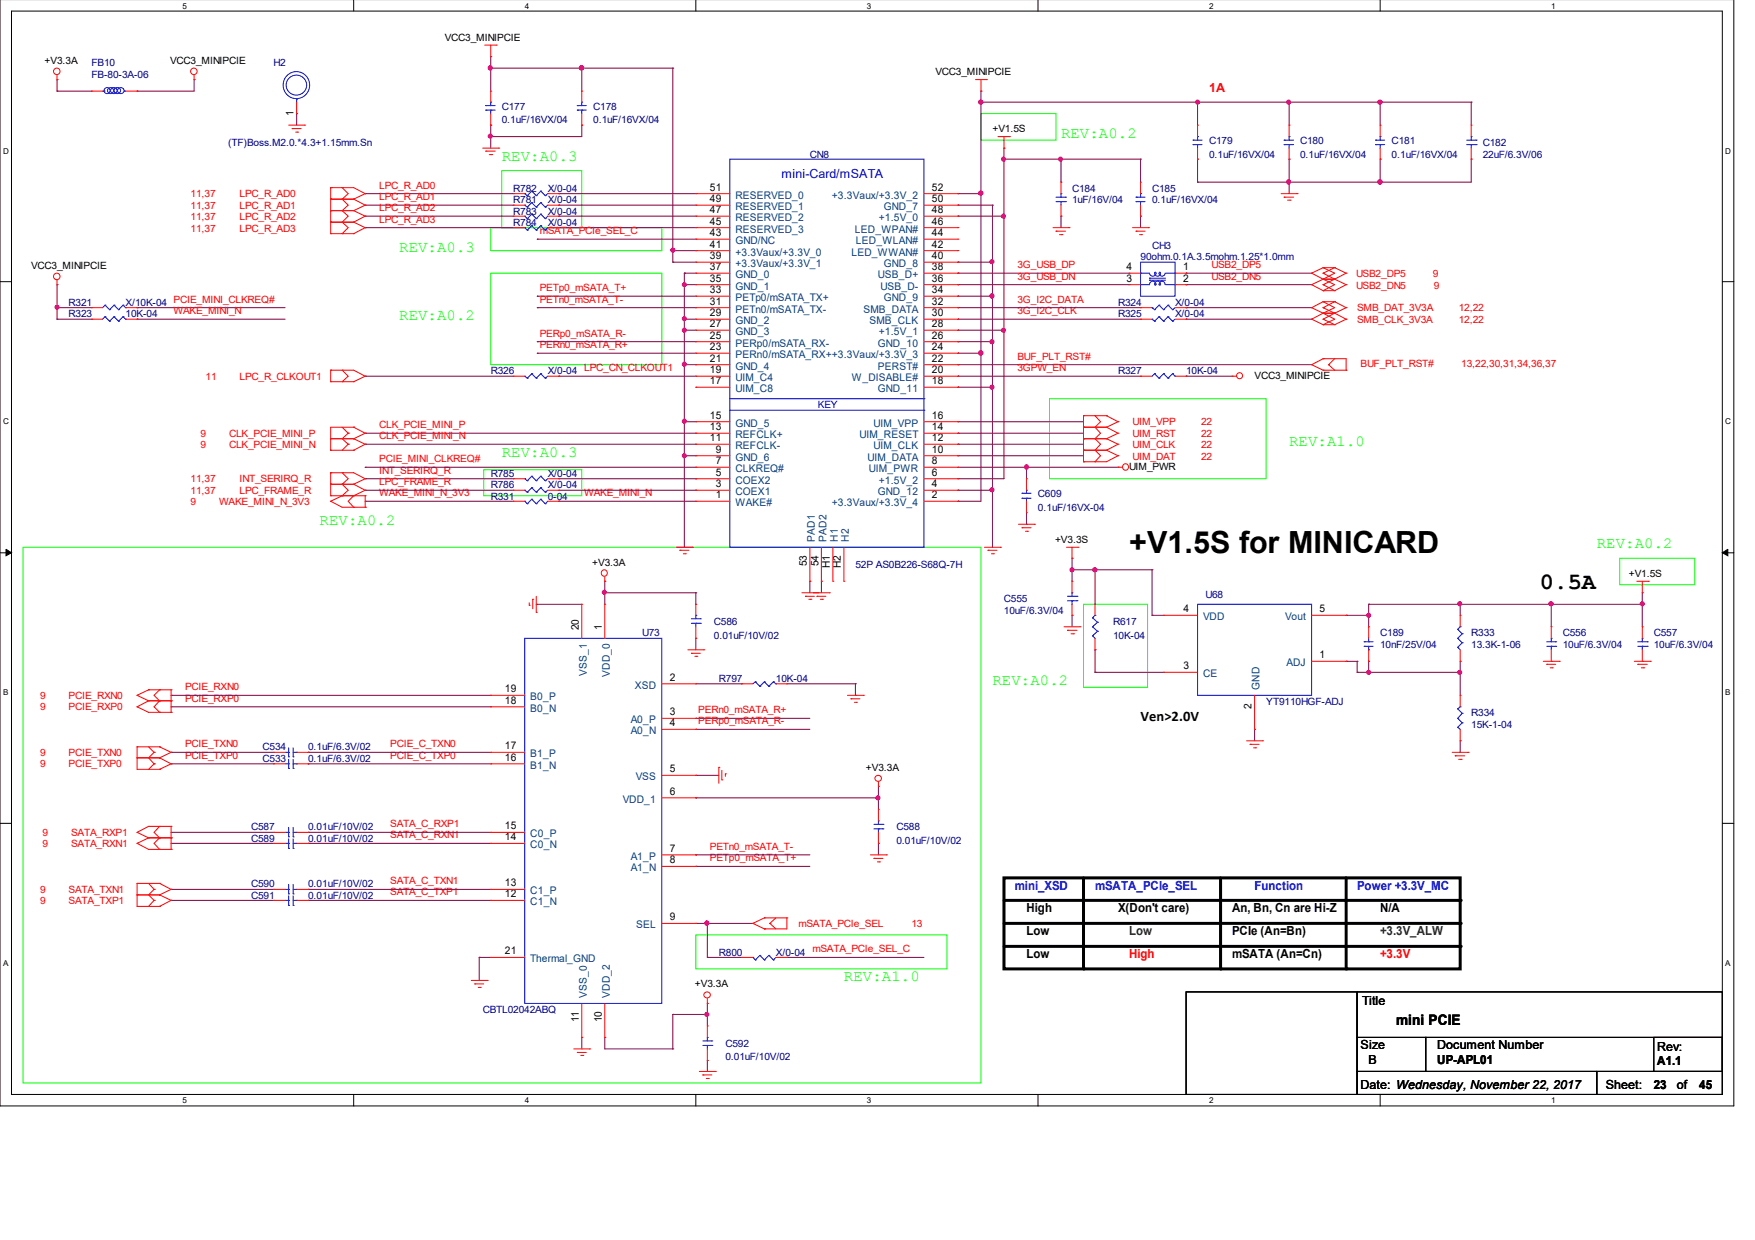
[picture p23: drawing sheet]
<svg xmlns="http://www.w3.org/2000/svg" width="297mm" height="210mm" viewBox="0 0 297 210" stroke-linecap="round" stroke-linejoin="round" font-family="sans-serif">
<defs><g id="words">
<text font-size="5.2" x="191.1" y="93.6">+V1.5S for MINICARD</text>
<text font-size="4" x="260.6" y="99.8">0.5A</text>
<g font-size="2.6" fill="#0f0">
<text x="179.6" y="23.3">REV:A0.2</text>
<text x="84.9" y="27.2">REV:A0.3</text>
<text x="67.6" y="42.6">REV:A0.3</text>
<text x="67.6" y="54.2">REV:A0.2</text>
<text x="84.9" y="77.3">REV:A0.3</text>
<text x="218.2" y="75.5">REV:A1.0</text>
<text x="54.1" y="88.9">REV:A0.2</text>
<text x="270.3" y="92.8">REV:A0.2</text>
<text x="168" y="115.9">REV:A0.2</text>
<text x="142.8" y="166.1">REV:A1.0</text>
</g>
<g font-size="2.5">
<text x="193" y="122">Ven&gt;2.0V</text>
<text x="236.3" y="173.5">mini PCIE</text>
</g>
<g font-size="2.1" fill="#f00">
<text x="204.6" y="15.5">1A</text>
<text x="191.1" y="162.2">High</text>
<text x="233.6" y="162.2">+3.3V</text>
</g>
<g font-size="2.1" fill="#00f">
<text x="132.2" y="30.1">mini-Card/mSATA</text>
<text x="171.8" y="150.6">mini_XSD</text>
<text x="185.3" y="150.6">mSATA_PCIe_SEL</text>
<text x="212.3" y="150.6">Function</text>
<text x="229.7" y="150.6">Power +3.3V_MC</text>
</g>
<g font-size="2.1">
<text x="173.7" y="154.4">High</text>
<text x="189.2" y="154.4">X(Don't care)</text>
<text x="208.5" y="154.4">An, Bn, Cn are Hi-Z</text>
<text x="233.6" y="154.4">N/A</text>
<text x="173.7" y="158.3">Low</text>
<text x="208.5" y="158.3">PCIe (An=Bn)</text>
<text x="173.7" y="162.2">Low</text>
<text x="208.5" y="162.2">mSATA (An=Cn)</text>
<text x="230.5" y="170.2">Title</text>
<text x="230.3" y="177.6">Size</text>
<text x="243.2" y="177.6">Document Number</text>
<text x="280.5" y="178">Rev:</text>
<text x="230.3" y="184.3">Date: Wednesday, November 22, 2017</text>
<text x="231.6" y="180.1">B</text>
<text x="243.2" y="180.2">UP-APL01</text>
<text x="271.8" y="184.3">Sheet:</text>
<text x="279.9" y="184.4">23</text>
<text x="280.5" y="180.4">A1.1</text>
<text x="283.8" y="184.3">of</text>
<text x="287.6" y="184.4">45</text>
</g>
<g font-size="2.1" fill="#008000">
<text x="191.1" y="158.3">Low</text>
<text x="233.6" y="158.3">+3.3V_ALW</text>
</g>
<g font-size="1.8">
<text x="49.7" y="19.6" transform="rotate(-90 49.7 19.6)">1</text>
<text x="120.1" y="34.2">49</text>
<text x="120.1" y="32.3">51</text>
<text x="157.7" y="34.2">50</text>
<text x="157.7" y="32.3">52</text>
<text x="120.1" y="41.9">41</text>
<text x="120.1" y="40">43</text>
<text x="120.1" y="38">45</text>
<text x="120.1" y="36.1">47</text>
<text x="157.7" y="41.9">42</text>
<text x="157.7" y="40">44</text>
<text x="157.7" y="38">46</text>
<text x="157.7" y="36.1">48</text>
<text x="120.1" y="47.7">35</text>
<text x="120.1" y="45.7">37</text>
<text x="120.1" y="43.9">39</text>
<text x="157.7" y="47.7">36</text>
<text x="157.7" y="45.7">38</text>
<text x="157.7" y="43.9">40</text>
<text x="190.7" y="45.7">4</text>
<text x="190.7" y="47.7">3</text>
<text x="200.2" y="47.7">2</text>
<text x="200.2" y="45.7">1</text>
<text x="120.1" y="53.5">29</text>
<text x="120.1" y="51.6">31</text>
<text x="120.1" y="49.6">33</text>
<text x="157.7" y="53.5">30</text>
<text x="157.7" y="51.6">32</text>
<text x="157.7" y="49.6">34</text>
<text x="120.1" y="59.3">23</text>
<text x="120.1" y="57.3">25</text>
<text x="120.1" y="55.4">27</text>
<text x="157.7" y="59.3">24</text>
<text x="157.7" y="57.3">26</text>
<text x="157.7" y="55.4">28</text>
<text x="120.1" y="65">17</text>
<text x="120.1" y="63.2">19</text>
<text x="120.1" y="61.2">21</text>
<text x="157.7" y="65">18</text>
<text x="157.7" y="63.2">20</text>
<text x="157.7" y="61.2">22</text>
<text x="120.1" y="70.9">15</text>
<text x="157.7" y="70.9">16</text>
<text x="120.1" y="74.7">11</text>
<text x="120.1" y="72.8">13</text>
<text x="121.2" y="76.6">9</text>
<text x="157.7" y="76.6">10</text>
<text x="157.7" y="74.7">12</text>
<text x="157.7" y="72.8">14</text>
<text x="121.2" y="82.5">3</text>
<text x="121.2" y="80.5">5</text>
<text x="121.2" y="78.6">7</text>
<text x="157.7" y="82.5">4</text>
<text x="157.7" y="80.5">6</text>
<text x="157.7" y="78.6">8</text>
<text x="121.2" y="84.3">1</text>
<text x="157.7" y="84.3">2</text>
<text x="136.6" y="95.9" transform="rotate(-90 136.6 95.9)">53</text>
<text x="138.5" y="95.9" transform="rotate(-90 138.5 95.9)">54</text>
<text x="140.5" y="96.2" transform="rotate(-90 140.5 96.2)">H1</text>
<text x="142.3" y="96.2" transform="rotate(-90 142.3 96.2)">H2</text>
<text x="98" y="106.7" transform="rotate(-90 98 106.7)">20</text>
<text x="101.9" y="106.7" transform="rotate(-90 101.9 106.7)">1</text>
<text x="200.3" y="103.6">4</text>
<text x="223.4" y="103.6">5</text>
<text x="200.3" y="113.3">3</text>
<text x="223.4" y="111.4">1</text>
<text x="85.4" y="117.2">19</text>
<text x="85.4" y="119.1">18</text>
<text x="113.4" y="115.2">2</text>
<text x="211.8" y="120" transform="rotate(-90 211.8 120)">2</text>
<text x="113.4" y="121.1">3</text>
<text x="113.4" y="123">4</text>
<text x="85.4" y="128.8">16</text>
<text x="85.4" y="126.8">17</text>
<text x="113.4" y="130.7">5</text>
<text x="113.4" y="134.5">6</text>
<text x="85.4" y="142.3">14</text>
<text x="85.4" y="140.4">15</text>
<text x="113.4" y="144.2">7</text>
<text x="113.4" y="146.1">8</text>
<text x="85.4" y="151.9">12</text>
<text x="85.4" y="150">13</text>
<text x="113.4" y="155.8">9</text>
<text x="85.4" y="161.6">21</text>
<text x="98" y="173.1" transform="rotate(-90 98 173.1)">11</text>
<text x="101.9" y="173.1" transform="rotate(-90 101.9 173.1)">10</text>
</g>
<g font-size="1.8" fill="#004080">
<text x="124.5" y="35.6">RESERVED_1</text>
<text x="124.5" y="33.6">RESERVED_0</text>
<text x="140.8" y="33.6">+3.3Vaux/+3.3V_2</text>
<text x="149.6" y="35.6">GND_7</text>
<text x="124.5" y="41.3">GND/NC</text>
<text x="124.5" y="39.4">RESERVED_3</text>
<text x="124.5" y="37.4">RESERVED_2</text>
<text x="144.7" y="39.4">LED_WPAN#</text>
<text x="144.9" y="41.3">LED_WLAN#</text>
<text x="148.8" y="37.4">+1.5V_0</text>
<text x="124.5" y="47.1">GND_0</text>
<text x="124.5" y="45.2">+3.3Vaux/+3.3V_1</text>
<text x="124.5" y="43.3">+3.3Vaux/+3.3V_0</text>
<text x="144.1" y="43.3">LED_WWAN#</text>
<text x="148.6" y="47.1">USB_D+</text>
<text x="149.6" y="45.2">GND_8</text>
<text x="124.5" y="52.9">PETn0/mSATA_TX-</text>
<text x="124.5" y="51">PETp0/mSATA_TX+</text>
<text x="124.5" y="49">GND_1</text>
<text x="146.1" y="52.9">SMB_DATA</text>
<text x="149" y="49">USB_D-</text>
<text x="149.6" y="51">GND_9</text>
<text x="124.5" y="58.7">PERp0/mSATA_RX-</text>
<text x="124.5" y="56.7">GND_3</text>
<text x="124.5" y="54.9">GND_2</text>
<text x="147.2" y="54.9">SMB_CLK</text>
<text x="148.6" y="58.7">GND_10</text>
<text x="148.8" y="56.7">+1.5V_1</text>
<text x="124.5" y="64.5">UIM_C4</text>
<text x="124.5" y="62.6">GND_4</text>
<text x="124.5" y="60.6">PERn0/mSATA_RX++3.3Vaux/+3.3V_3</text>
<text x="144.2" y="64.5">W_DISABLE#</text>
<text x="148.6" y="62.6">PERST#</text>
<text x="124.5" y="66.4">UIM_C8</text>
<text x="148.6" y="66.4">GND_11</text>
<text x="124.5" y="78">GND_6</text>
<text x="124.5" y="76">REFCLK-</text>
<text x="124.5" y="74.2">REFCLK+</text>
<text x="124.5" y="72.2">GND_5</text>
<text x="145.5" y="74.2">UIM_RESET</text>
<text x="146.8" y="78">UIM_DATA</text>
<text x="147.8" y="76">UIM_CLK</text>
<text x="147.8" y="72.2">UIM_VPP</text>
<text x="124.5" y="83.8">COEX1</text>
<text x="124.5" y="81.9">COEX2</text>
<text x="124.5" y="79.9">CLKREQ#</text>
<text x="147.1" y="79.9">UIM_PWR</text>
<text x="148.6" y="83.8">GND_12</text>
<text x="148.8" y="81.9">+1.5V_2</text>
<text x="124.5" y="85.7">WAKE#</text>
<text x="140.8" y="85.7">+3.3Vaux/+3.3V_4</text>
<text x="137.9" y="91.7" transform="rotate(-90 137.9 91.7)">PAD1</text>
<text x="139.9" y="91.7" transform="rotate(-90 139.9 91.7)">PAD2</text>
<text x="141.8" y="91.7" transform="rotate(-90 141.8 91.7)">H1</text>
<text x="143.7" y="91.7" transform="rotate(-90 143.7 91.7)">H2</text>
<text x="203.6" y="105">VDD</text>
<text x="217.5" y="105">Vout</text>
<text x="217.8" y="112.8">ADJ</text>
<text x="89.7" y="118.5">B0_P</text>
<text x="99.3" y="114.4" transform="rotate(-90 99.3 114.4)">VSS_1</text>
<text x="103.2" y="114.6" transform="rotate(-90 103.2 114.6)">VDD_0</text>
<text x="107.4" y="116.6">XSD</text>
<text x="203.6" y="114.7">CE</text>
<text x="213.2" y="116.8" transform="rotate(-90 213.2 116.8)">GND</text>
<text x="89.7" y="120.5">B0_N</text>
<text x="106.8" y="122.4">A0_P</text>
<text x="106.8" y="124.3">A0_N</text>
<text x="89.7" y="130.1">B1_N</text>
<text x="89.7" y="128.2">B1_P</text>
<text x="105.4" y="135.9">VDD_1</text>
<text x="107.6" y="132.1">VSS</text>
<text x="89.7" y="143.6">C0_N</text>
<text x="89.7" y="141.7">C0_P</text>
<text x="106.8" y="145.6">A1_P</text>
<text x="106.8" y="147.5">A1_N</text>
<text x="89.7" y="153.3">C1_N</text>
<text x="89.7" y="151.4">C1_P</text>
<text x="107.7" y="157.2">SEL</text>
<text x="89.7" y="162.9">Thermal_GND</text>
<text x="99.3" y="168.9" transform="rotate(-90 99.3 168.9)">VSS_0</text>
<text x="103.2" y="168.9" transform="rotate(-90 103.2 168.9)">VDD_2</text>
</g>
<g font-size="1.7">
<text x="7.5" y="10.9">+V3.3A</text>
<text x="28.8" y="10.9">VCC3_MINIPCIE</text>
<text x="75.3" y="7">VCC3_MINIPCIE</text>
<text x="158.3" y="12.7">VCC3_MINIPCIE</text>
<text x="168" y="22.4">+V1.5S</text>
<text x="5.2" y="45.6">VCC3_MINIPCIE</text>
<text x="212.3" y="64.1">VCC3_MINIPCIE</text>
<text x="191.1" y="79.5">UIM_PWR</text>
<text x="100.2" y="95.8">+V3.3A</text>
<text x="178.6" y="91.9">+V3.3S</text>
<text x="275.7" y="97.7">+V1.5S</text>
<text x="146.6" y="130.5">+V3.3A</text>
<text x="117.6" y="167.1">+V3.3A</text>
</g>
<g font-size="1.7" fill="#000080">
<text x="15.5" y="11.2">FB10</text>
<text x="46.3" y="11.2">H2</text>
<text x="15.5" y="13.1">FB-80-3A-06</text>
<text x="84.9" y="18.6">C177</text>
<text x="84.9" y="20.8">0.1uF/16VX/04</text>
<text x="100.4" y="18.6">C178</text>
<text x="100.4" y="20.8">0.1uF/16VX/04</text>
<text x="38.6" y="24.7">(TF)Boss.M2.0.*4.3+1.15mm.Sn</text>
<text x="137.1" y="26.7">CN8</text>
<text x="204.6" y="24.3">C179</text>
<text x="204.6" y="26.7">0.1uF/16VX/04</text>
<text x="220" y="24.3">C180</text>
<text x="220" y="26.7">0.1uF/16VX/04</text>
<text x="235.5" y="24.3">C181</text>
<text x="235.5" y="26.7">0.1uF/16VX/04</text>
<text x="251" y="24.7">C182</text>
<text x="251" y="26.7">22uF/6.3V/06</text>
<text x="86.9" y="32.4">R782</text>
<text x="86.9" y="34.4">R781</text>
<text x="92.7" y="32.4">X/0-04</text>
<text x="92.7" y="34.4">X/0-04</text>
<text x="181.4" y="32.4">C184</text>
<text x="181.4" y="34.4">1uF/16V/04</text>
<text x="195" y="32.4">C185</text>
<text x="195" y="34.4">0.1uF/16VX/04</text>
<text x="86.9" y="38.2">R784</text>
<text x="86.9" y="36.3">R783</text>
<text x="92.7" y="38.2">X/0-04</text>
<text x="92.7" y="36.3">X/0-04</text>
<text x="193" y="44">90ohm.0.1A.3.5mohm.1.25*1.0mm</text>
<text x="195" y="42.1">CH3</text>
<text x="11.6" y="53.7">R323</text>
<text x="11.6" y="51.7">R321</text>
<text x="21.3" y="53.7">10K-04</text>
<text x="21.3" y="51.7">X/10K-04</text>
<text x="189.2" y="53.7">R325</text>
<text x="189.2" y="51.7">R324</text>
<text x="198.9" y="53.7">X/0-04</text>
<text x="198.9" y="51.7">X/0-04</text>
<text x="83.1" y="63.3">R326</text>
<text x="92.7" y="63.3">X/0-04</text>
<text x="189.2" y="63.3">R327</text>
<text x="200.7" y="63.3">10K-04</text>
<text x="83.1" y="80.7">R785</text>
<text x="83.1" y="82.6">R786</text>
<text x="92.7" y="80.7">X/0-04</text>
<text x="92.7" y="82.6">X/0-04</text>
<text x="83.1" y="84.6">R331</text>
<text x="92.7" y="84.6">0-04</text>
<text x="175.7" y="84.2">C609</text>
<text x="175.7" y="86.5">0.1uF/16VX-04</text>
<text x="144.8" y="96.1">52P AS0B226-S68Q-7H</text>
<text x="169.9" y="102">C555</text>
<text x="204" y="101.2">U68</text>
<text x="108.7" y="107.7">U73</text>
<text x="120.8" y="105.8">C586</text>
<text x="169.9" y="103.9">10uF/6.3V/04</text>
<text x="188.4" y="105.8">R617</text>
<text x="233.6" y="107.7">C189</text>
<text x="249" y="107.7">R333</text>
<text x="264.5" y="107.7">C556</text>
<text x="279.9" y="107.7">C557</text>
<text x="120.8" y="108.1">0.01uF/10V/02</text>
<text x="188.4" y="108.1">10K-04</text>
<text x="233.6" y="109.7">10nF/25V/04</text>
<text x="249" y="109.7">13.3K-1-06</text>
<text x="264.5" y="109.7">10uF/6.3V/04</text>
<text x="279.9" y="109.7">10uF/6.3V/04</text>
<text x="121.7" y="115.4">R797</text>
<text x="131.3" y="115.4">10K-04</text>
<text x="214.3" y="119.3">YT9110HGF-ADJ</text>
<text x="249" y="121.3">R334</text>
<text x="249" y="123.2">15K-1-04</text>
<text x="44.4" y="127">C534</text>
<text x="44.4" y="129">C533</text>
<text x="52.2" y="127">0.1uF/6.3V/02</text>
<text x="52.2" y="129">0.1uF/6.3V/02</text>
<text x="42.5" y="142.5">C589</text>
<text x="42.5" y="140.6">C587</text>
<text x="52.2" y="142.5">0.01uF/10V/02</text>
<text x="52.2" y="140.6">0.01uF/10V/02</text>
<text x="151.7" y="140.6">C588</text>
<text x="151.7" y="142.8">0.01uF/10V/02</text>
<text x="42.5" y="152.2">C591</text>
<text x="42.5" y="150.2">C590</text>
<text x="52.2" y="152.2">0.01uF/10V/02</text>
<text x="52.2" y="150.2">0.01uF/10V/02</text>
<text x="121.7" y="161.8">R800</text>
<text x="131.3" y="161.8">X/0-04</text>
<text x="81.7" y="171.5">CBTL02042ABQ</text>
<text x="122.8" y="177.2">C592</text>
<text x="122.8" y="179.5">0.01uF/10V/02</text>
</g>
<g font-size="1.7" fill="#f00">
<text x="32.3" y="35.3">11,37</text>
<text x="32.3" y="33.4">11,37</text>
<text x="40.6" y="35.3">LPC_R_AD1</text>
<text x="40.6" y="33.4">LPC_R_AD0</text>
<text x="64.2" y="31.9">LPC_R_AD0</text>
<text x="64.2" y="33.9">LPC_R_AD1</text>
<text x="64.2" y="35.7">LPC_R_AD2</text>
<text x="32.3" y="37.3">11,37</text>
<text x="32.3" y="39.2">11,37</text>
<text x="40.6" y="37.3">LPC_R_AD2</text>
<text x="40.6" y="39.2">LPC_R_AD3</text>
<text x="64.2" y="37.7">LPC_R_AD3</text>
<text x="91.4" y="39.6">mSATA_PCIe_SEL_C</text>
<text x="172.2" y="45.4">3G_USB_DP</text>
<text x="172.2" y="47.3">3G_USB_DN</text>
<text x="205.1" y="47.3">USB2_DN5</text>
<text x="205.1" y="45.4">USB2_DP5</text>
<text x="229.5" y="46.9">USB2_DP5</text>
<text x="242.5" y="46.9">9</text>
<text x="29.4" y="51.2">PCIE_MINI_CLKREQ#</text>
<text x="29.4" y="53.2">WAKE_MINI_N</text>
<text x="91.4" y="49.3">PETp0_mSATA_T+</text>
<text x="91.4" y="51.2">PETn0_mSATA_T-</text>
<text x="172.2" y="53.2">3G_I2C_CLK</text>
<text x="172.2" y="51.2">3G_I2C_DATA</text>
<text x="229.5" y="48.9">USB2_DN5</text>
<text x="229.7" y="52.7">SMB_DAT_3V3A</text>
<text x="242.7" y="48.9">9</text>
<text x="246.9" y="52.7">12,22</text>
<text x="91.4" y="58.9">PERn0_mSATA_R+</text>
<text x="91.4" y="57">PERp0_mSATA_R-</text>
<text x="229.7" y="54.6">SMB_CLK_3V3A</text>
<text x="246.9" y="54.6">12,22</text>
<text x="34.8" y="64.3">11</text>
<text x="40.6" y="64.3">LPC_R_CLKOUT1</text>
<text x="98.9" y="62.8">LPC_CN_CLKOUT1</text>
<text x="172.2" y="60.9">BUF_PLT_RST#</text>
<text x="172.2" y="62.8">3GPW_EN</text>
<text x="230.3" y="62.2">BUF_PLT_RST#</text>
<text x="247.3" y="62.2">13,22,30,31,34,36,37</text>
<text x="191.7" y="72">UIM_VPP</text>
<text x="203.3" y="72">22</text>
<text x="34" y="75.9">9</text>
<text x="34" y="73.9">9</text>
<text x="38.8" y="75.9">CLK_PCIE_MINI_N</text>
<text x="38.8" y="73.9">CLK_PCIE_MINI_P</text>
<text x="64.2" y="72.5">CLK_PCIE_MINI_P</text>
<text x="64.2" y="74.4">CLK_PCIE_MINI_N</text>
<text x="191.7" y="73.9">UIM_RST</text>
<text x="191.7" y="75.9">UIM_CLK</text>
<text x="191.7" y="77.8">UIM_DAT</text>
<text x="203.3" y="73.9">22</text>
<text x="203.3" y="75.9">22</text>
<text x="203.3" y="77.8">22</text>
<text x="32.3" y="81.6">11,37</text>
<text x="32.3" y="83.6">11,37</text>
<text x="40.6" y="81.6">INT_SERIRQ_R</text>
<text x="40.6" y="83.6">LPC_FRAME_R</text>
<text x="64.2" y="80.2">INT_SERIRQ_R</text>
<text x="64.2" y="82.1">LPC_FRAME_R</text>
<text x="64.2" y="78.2">PCIE_MINI_CLKREQ#</text>
<text x="32.3" y="85.5">9</text>
<text x="37.1" y="85.5">WAKE_MINI_N_3V3</text>
<text x="64.2" y="84">WAKE_MINI_N_3V3</text>
<text x="98.9" y="84">WAKE_MINI_N</text>
<text x="6.8" y="118.4">9</text>
<text x="11.6" y="118.4">PCIE_RXN0</text>
<text x="31.3" y="118.8">PCIE_RXP0</text>
<text x="31.3" y="116.9">PCIE_RXN0</text>
<text x="6.8" y="120.2">9</text>
<text x="11.6" y="120.2">PCIE_RXP0</text>
<text x="118.2" y="120.7">PERn0_mSATA_R+</text>
<text x="118.2" y="122.6">PERp0_mSATA_R-</text>
<text x="6.8" y="129.9">9</text>
<text x="6.8" y="128">9</text>
<text x="11.6" y="129.9">PCIE_TXP0</text>
<text x="11.6" y="128">PCIE_TXN0</text>
<text x="31.3" y="128.5">PCIE_TXP0</text>
<text x="31.3" y="126.5">PCIE_TXN0</text>
<text x="66" y="128.5">PCIE_C_TXP0</text>
<text x="66" y="126.5">PCIE_C_TXN0</text>
<text x="7.2" y="141.5">9</text>
<text x="7.2" y="143.4">9</text>
<text x="12" y="141.5">SATA_RXP1</text>
<text x="12" y="143.4">SATA_RXN1</text>
<text x="66" y="141.9">SATA_C_RXN1</text>
<text x="66" y="140.1">SATA_C_RXP1</text>
<text x="120.1" y="143.9">PETn0_mSATA_T-</text>
<text x="66" y="149.7">SATA_C_TXN1</text>
<text x="120.1" y="145.8">PETp0_mSATA_T+</text>
<text x="6.8" y="153.1">9</text>
<text x="6.8" y="151.1">9</text>
<text x="11.6" y="153.1">SATA_TXP1</text>
<text x="11.6" y="151.1">SATA_TXN1</text>
<text x="66" y="151.6">SATA_C_TXP1</text>
<text x="135.1" y="157">mSATA_PCIe_SEL</text>
<text x="137.5" y="161.2">mSATA_PCIe_SEL_C</text>
<text x="154.3" y="157">13</text>
</g>
<text font-size="1.7" fill="#00f" x="138.4" y="69.1">KEY</text>
<g font-size="1.4">
<text x="30.9" y="1.5">5</text>
<text x="88.8" y="1.5">4</text>
<text x="146.7" y="1.5">3</text>
<text x="204.6" y="1.5">2</text>
<text x="262.6" y="1.5">1</text>
<text x=".5" y="26">D</text>
<text x="292" y="26">D</text>
<text x=".5" y="71.8">C</text>
<text x="292" y="71.8">C</text>
<text x=".5" y="117.7">B</text>
<text x="292" y="117.7">B</text>
<text x=".5" y="163.5">A</text>
<text x="292" y="163.5">A</text>
<text x="30.9" y="186.8">5</text>
<text x="88.8" y="186.8">4</text>
<text x="146.7" y="186.8">3</text>
<text x="204.6" y="186.8">2</text>
<text x="262.6" y="186.8">1</text>
</g>
</g></defs>
<path d="M0 -.1v187.3h293.5v-187.3M1.9 1.9h289.6v183.4h-289.6z" fill="none" stroke="#000" stroke-width=".17"/>
<g fill="#fff">
<path d="M30.9 .2h.7v1.4h-.7z"/>
<path d="M30.9 185.5h.7v1.5h-.7z"/>
</g>
<path d="M59.9 -.1v2M59.9 185.3v1.9" fill="none" stroke="#000" stroke-width=".17"/>
<g fill="#fff">
<path d="M88.8 .2h.7v1.4h-.7z"/>
<path d="M88.8 185.5h.7v1.5h-.7z"/>
</g>
<path d="M117.8 -.1v2M117.8 185.3v1.9" fill="none" stroke="#000" stroke-width=".17"/>
<g fill="#fff">
<path d="M146.7 .2h.7v1.4h-.7z"/>
<path d="M146.7 185.5h.7v1.5h-.7z"/>
</g>
<path d="M175.7 -.1v2M175.7 185.3v1.9" fill="none" stroke="#000" stroke-width=".17"/>
<g fill="#fff">
<path d="M204.6 .2h.7v1.4h-.7z"/>
<path d="M204.6 185.5h.7v1.5h-.7z"/>
</g>
<path d="M233.6 -.1v2M233.6 185.3v1.9" fill="none" stroke="#000" stroke-width=".17"/>
<g fill="#fff">
<path d="M262.6 .2h.6v1.4h-.6z"/>
<path d="M262.6 185.5h.6v1.5h-.6z"/>
<path d="M.5 24.7h.9v1.5h-.9z"/>
<path d="M292 24.7h.9v1.5h-.9z"/>
<path d="M.5 70.5h.9v1.5h-.9z"/>
<path d="M292 70.5h.9v1.5h-.9z"/>
</g>
<path d="M0 47.7h1.9M291.5 47.7h2" fill="none" stroke="#000" stroke-width=".17"/>
<g fill="#fff">
<path d="M.5 116.4h.9v1.5h-.9z"/>
<path d="M292 116.4h.9v1.5h-.9z"/>
</g>
<path d="M0 93.6h1.9M291.5 93.6h2" fill="none" stroke="#000" stroke-width=".17"/>
<path d="M1 93l.9 .6-.9 .5zM291.5 93.6l.9-.6v1.1z" fill="#000" stroke="#000" stroke-width=".17"/>
<g fill="#fff">
<path d="M.5 162.2h.9v1.5h-.9z"/>
<path d="M292 162.2h.9v1.5h-.9z"/>
</g>
<path d="M0 139.4h1.9M291.5 139.4h2M200.7 167.9h29v17.4h-29zM229.7 175.6h11.6v5.8h-11.6zM229.7 167.9h61.8v7.7h-61.8zM241.3 175.6h50.2v5.8h-50.2zM279.9 175.6h11.6v5.8h-11.6zM229.7 181.4h40.6v3.9h-40.6zM270.3 181.4h21.2v3.9h-21.2z" fill="none" stroke="#000" stroke-width=".17"/>
<path d="M166 19.2h12.7v4.5h-12.7zM83.1 38.5h28.9v3.9h-28.9zM84.9 28.9h13.6v9.6h-13.6zM83.1 46.2h28.9v15.5h-28.9zM81.9 79.5h16.6v4.4h-16.6zM177.6 67.5h36.7v13.5h-36.7zM3.9 92.6h162.1v90.7h-162.1zM274.2 94.5h12.7v4.5h-12.7zM183.4 102.3h10.8v14h-10.8zM117.8 158.3h42.5v5.7h-42.5z" fill="none" stroke="#0f0" stroke-width=".17"/>
<path d="M169.9 148.6h77.2v15.4h-77.2zM169.9 152.4h77.2M169.9 156.3h77.2M183.4 148.6v15.4M206.6 148.6v15.4M227.8 148.6v15.4M169.9 160.2h77.2" fill="none" stroke="#000" stroke-width=".51"/>
<g fill="#000">
<circle cx="247.1" cy="156.3" r=".25"/>
<circle cx="247.1" cy="152.4" r=".25"/>
<circle cx="183.4" cy="164" r=".25"/>
<circle cx="206.6" cy="164" r=".25"/>
<circle cx="227.8" cy="164" r=".25"/>
<circle cx="247.1" cy="160.2" r=".25"/>
</g>
<g fill="none" stroke="#800040" stroke-width=".17">
<path d="M9.7 15.4h.1M9.7 13.5h.1M9.7 13.5v1.9M9.7 15.4h5.8M23.2 15.4h.1M32.9 13.5h.1M32.9 13.5v1.9h-9.7M50.2 19.2h.1M50.2 19.2v2M83.1 9.6h.1M83.1 11.5h.1M83.1 9.6v5.8"/>
<path d="M83.1 11.5h30.8M98.5 11.5h.1M98.5 11.5v3.9M113.9 11.5h.1M113.9 11.5v32.9M166 17.3h.1M166 15.4h.1M166 15.4v69.5h-3.9M166 17.3h83M202.7 17.3h.1M202.7 17.3v3.9M218.2 17.3h.1"/>
<path d="M218.2 17.3v3.9M233.6 17.3h.1M233.6 17.3v3.9M249 17.3h.1M249 17.3v3.9M61.8 32.8h.1M61.8 34.7h.1M61.8 36.6h.1M61.8 38.5h.1M61.8 36.6h25.1M61.8 32.8h25.1M61.8 34.7h25.1"/>
<path d="M61.8 38.5h25.1M83.1 21.2h.1M83.1 23.1h.1M83.1 21.2v3.9M94.6 32.8h.1M94.6 34.7h.1M94.6 36.6h.1M94.6 38.5h.1M94.6 36.6h23.2M94.6 32.8h23.2M94.6 34.7h23.2M94.6 38.5h23.2"/>
<path d="M98.5 21.2h.1M98.5 21.2v1.9h-15.4M162.1 36.6h.1M162.1 32.8h.1M162.1 34.7h.1M162.1 36.6h7.8M162.1 32.8h3.9M162.1 34.7h5.9M166 32.8h.1M168 34.7h.1M168 34.7v57.9M169.9 25.1h.1"/>
<path d="M169.9 36.6h.1M169.9 26.9h.1M169.9 25.1v55.9h-7.8M169.9 26.9h23.1M179.6 36.6h.1M179.6 26.9h.1M179.6 26.9v3.9M179.6 36.6v1.9M193 36.6h.1M193 26.9h.1M193 26.9v3.9M193 36.6v1.9"/>
<path d="M202.7 30.8h.1M202.7 26.9h.1M202.7 26.9v3.9M218.2 30.8h.1M218.2 26.9h.1M218.2 26.9v5.9M233.6 26.9h.1M233.6 30.8h.1M233.6 26.9v3.9M249 26.9h.1M249 26.9v3.9h-46.3M9.7 48.2h.1"/>
<path d="M9.7 52.1h.1M9.7 54h.1M9.7 54h5.8M9.7 52.1h5.8M9.7 48.2v5.8M23.2 52.1h.1M23.2 54h.1M23.2 54h25.1M23.2 52.1h25.1M90.9 50.1h.1M90.9 52.1h.1M90.9 59.8h.1"/>
<path d="M90.9 57.8h.1M90.9 40.5h.1M90.9 52.1h26.9M90.9 57.8h26.9M90.9 50.1h26.9M90.9 59.8h26.9M90.9 40.5h26.9M113.9 44.4h.1M113.9 42.4h.1M113.9 44.4h3.9M113.9 42.4h3.9M115.8 46.2h.1"/>
<path d="M115.8 55.9h.1M115.8 48.2h.1M115.8 54h.1M115.8 46.2h2M115.8 46.2v46.4M115.8 55.9h2M115.8 54h2M115.8 48.2h2M162.1 54h.1M162.1 52.1h.1M162.1 55.9h.1M162.1 57.8h.1"/>
<path d="M162.1 50.1h.1M162.1 44.4h.1M162.1 59.8h.1M162.1 46.2h.1M162.1 48.2h.1M162.1 46.2h29M162.1 55.9h7.8M162.1 54h30.9M162.1 48.2h29M162.1 44.4h5.9M162.1 52.1h30.9M162.1 57.8h5.9"/>
<path d="M162.1 50.1h5.9M162.1 59.8h3.9M166 59.8h.1M168 57.8h.1M168 44.4h.1M168 50.1h.1M169.9 55.9h.1M200.7 52.1h.1M200.7 54h.1M200.7 48.2h.1M200.7 46.2h.1M200.7 46.2h21.3"/>
<path d="M200.7 54h21.3M200.7 48.2h21.3M200.7 52.1h21.3M61.8 73.3h.1M61.8 75.2h.1M61.8 63.7h.1M61.8 79.1h.1M61.8 73.3h56M61.8 75.2h56M61.8 63.7h25.1M61.8 79.1h56M94.6 63.7h.1"/>
<path d="M94.6 63.7h23.2M115.8 61.7h.1M115.8 71.4h.1M115.8 77.1h.1M115.8 61.7h2M115.8 77.1h2M115.8 71.4h2M162.1 61.7h.1M162.1 63.7h.1M162.1 65.5h.1M162.1 77.1h.1M162.1 71.4h.1"/>
<path d="M162.1 75.2h.1M162.1 73.3h.1M162.1 61.7h59.9M162.1 77.1h21.3M162.1 71.4h21.3M162.1 73.3h21.3M162.1 75.2h21.3M162.1 63.7h30.9M162.1 65.5h5.9M162.1 79.1h27.1M168 65.5h.1M173.7 79.1h.1"/>
<path d="M173.7 79.1v1.9M189.2 79.1h.1M200.7 63.7h.1M200.7 63.7h7.8M61.8 84.9h.1M61.8 81h.1M61.8 83h.1M61.8 84.9h25.1M61.8 83h25.1M61.8 81h25.1M94.6 84.9h.1M94.6 84.9h23.2"/>
<path d="M94.6 83h23.2M94.6 81h23.2M102.4 98.4h.1M102.4 98.4v3.9M117.8 81h.1M117.8 83h.1M137.1 98.4h.1M137.1 98.4v1.9M139 98.4h.1M139 98.4v1.9M162.1 84.9h.1M162.1 83h.1"/>
<path d="M162.1 81h.1M162.1 83h5.9M168 83h.1M173.7 88.7h.1M173.7 86.8v1.9M181.4 94.5h.1M181.4 96.4h.1M181.4 94.5v3.9M181.4 96.4h13.6M185.3 96.4h.1M185.3 96.4v5.9M195 96.4h.1"/>
<path d="M195 96.4v7.8M29 119.6h.1M29 117.7h.1M29 119.6h54.1M29 117.7h54.1M90.8 102.3h.1M90.8 102.3h7.7M102.4 100.3h.1M102.4 100.3h15.4M117.8 100.3h.1M117.8 108h.1M117.8 100.3v2"/>
<path d="M117.8 108v2M117.8 115.8h7.7M125.5 115.8h.1M133.2 115.8h11.6M144.8 115.8h.1M144.8 117.7h.1M144.8 115.8v1.9M181.4 104.2h.1M181.4 104.2v1.9M185.3 113.8h.1M185.3 110h.1M185.3 113.8h11.6"/>
<path d="M185.3 110v3.8M195 104.2h.1M195 104.2h1.9M227.8 111.9h.1M227.8 104.2h.1M227.8 111.9h1.9M227.8 104.2h3.8M229.7 113.8h.1M229.7 111.9h.1M229.7 113.8h17.4M229.7 111.9v1.9M231.6 113.8h.1"/>
<path d="M231.6 102.3h.1M231.6 111.9h.1M231.6 104.2h.1M231.6 102.3v3.8M231.6 111.9v1.9M231.6 102.3h46.4M247.1 111.9h.1M247.1 102.3h.1M247.1 113.8h.1M247.1 102.3v1.9M247.1 111.9v5.8M262.6 102.3h.1"/>
<path d="M262.6 102.3v3.8M278 102.3h.1M278 100.3h.1M278 100.3v5.8M29 129.3h.1M29 127.4h.1M29 129.3h17.3M29 127.4h17.3M52.2 129.3h.1M52.2 127.4h.1M52.2 129.3h30.9M52.2 127.4h30.9"/>
<path d="M117.8 121.6h.1M117.8 123.5h.1M117.8 131.2h.1M117.8 135.1h.1M117.8 121.6h19.3M117.8 123.5h19.3M117.8 131.2h3.9M117.8 135.1h30.9M148.7 133.1h.1M148.7 135.1h.1M148.7 133.1v3.9M212.3 123.5h.1"/>
<path d="M212.3 123.5v1.9M247.1 125.4h.1M247.1 125.4v2M29 142.8h.1M29 140.9h.1M29 152.4h.1M29 150.6h.1M29 142.8h17.3M29 140.9h17.3M29 152.4h17.3M29 150.6h17.3M52.2 142.8h.1"/>
<path d="M52.2 140.9h.1M52.2 152.4h.1M52.2 150.6h.1M52.2 142.8h30.9M52.2 140.9h30.9M52.2 152.4h30.9M52.2 150.6h30.9M117.8 146.7h.1M117.8 144.7h.1M117.8 146.7h19.3M117.8 144.7h19.3M117.8 156.3h9.6"/>
<path d="M119.7 156.3h.1M119.7 156.3v5.8M127.4 156.3h.1M148.7 142.8h.1M148.7 142.8v1.9M81.1 162.1h.1M81.1 162.1h2M81.1 162.1v3.9M98.5 175.6h.1M98.5 175.6v2M102.4 175.6h.1M102.4 175.6v2h11.5"/>
<path d="M113.9 177.6h.1M113.9 171.7h.1M113.9 171.7v5.9M113.9 171.7h5.8M119.7 169.9h.1M119.7 179.5h.1M119.7 171.7h.1M119.7 162.1h.1M119.7 162.1h5.8M119.7 169.9v3.8M119.7 179.5v1.9M133.2 162.1h.1"/>
<path d="M133.2 162.1h23.2"/>
</g>
<g fill="#f0f" stroke="#f0f" stroke-width=".17">
<circle cx="115.8" cy="55.9" r=".34"/>
<circle cx="115.8" cy="53.9" r=".34"/>
<circle cx="115.8" cy="48.2" r=".34"/>
<circle cx="115.8" cy="77.1" r=".34"/>
<circle cx="115.8" cy="71.3" r=".34"/>
<circle cx="115.8" cy="61.7" r=".34"/>
<circle cx="83" cy="11.5" r=".36"/>
<circle cx="83" cy="23" r=".34"/>
<circle cx="9.7" cy="52" r=".34"/>
<circle cx="113.9" cy="42.3" r=".34"/>
<circle cx="98.4" cy="11.5" r=".38"/>
<circle cx="233.6" cy="17.3" r=".36"/>
<circle cx="218.1" cy="17.3" r=".34"/>
<circle cx="233.6" cy="30.8" r=".38"/>
<circle cx="218.1" cy="30.8" r=".36"/>
<circle cx="169.8" cy="26.9" r=".34"/>
<circle cx="169.8" cy="55.9" r=".34"/>
<circle cx="169.8" cy="36.6" r=".34"/>
<circle cx="166" cy="59.7" r=".38"/>
<circle cx="166" cy="32.7" r=".36"/>
<circle cx="167.9" cy="82.9" r=".34"/>
<circle cx="167.9" cy="65.5" r=".34"/>
<circle cx="167.9" cy="57.8" r=".34"/>
<circle cx="167.9" cy="50.1" r=".36"/>
<circle cx="167.9" cy="44.3" r=".34"/>
<circle cx="202.7" cy="17.3" r=".34"/>
<circle cx="166" cy="17.3" r=".36"/>
<circle cx="179.5" cy="26.9" r=".34"/>
<circle cx="181.4" cy="96.4" r=".34"/>
<circle cx="231.6" cy="113.8" r=".34"/>
<circle cx="262.5" cy="102.2" r=".36"/>
<circle cx="247.1" cy="102.2" r=".34"/>
<circle cx="278" cy="102.2" r=".34"/>
<circle cx="247.1" cy="113.8" r=".34"/>
<circle cx="185.3" cy="96.4" r=".36"/>
<circle cx="231.6" cy="104.2" r=".34"/>
<circle cx="102.3" cy="100.3" r=".34"/>
<circle cx="148.6" cy="135.1" r=".34"/>
<circle cx="119.6" cy="171.7" r=".34"/>
<circle cx="119.6" cy="156.3" r=".36"/>
<circle cx="173.7" cy="79.1" r=".36"/>
</g>
<g fill="none" stroke="#f00" stroke-width=".17">
<path d="M9.7 13.5h.1M9.7 12.7v.8M15.5 15.4h.1M15.5 15.4h1.9M21.3 15.4h1.9M23.2 15.4h.1M32.9 13.5h.1M32.9 12.7v.8M50.2 19.2h.1M50.2 17.3v1.9M82 7.6h2M83.1 9.6h.1"/>
<path d="M83.1 15.4h.1M83.1 7.6v2M83.1 15.4v1.9M83.1 19.2v2M84 7.6h.1M98.5 15.4h.1M98.5 15.4v1.9M98.5 19.2v2M165.1 13.5h1.9M166 15.4h.1M166 13.5v1.9M167 13.5h.1"/>
<path d="M48.9 21.2h2.7M49.4 21.8h.1M49.4 21.8h1.6M50 22.4h.4M50.4 22.4h.1M51.6 21.2h.1M56 33.7h.1M56 35.7h.1M56 31.8h.1M56 37.6h.1M56 39.6h.1M56 31.8v7.8"/>
<path d="M56 33.7h3.9M56 35.7h3.9M56 31.8h3.9l1.9 1M56 37.6h3.9M56 39.6h3.9M57.9 33.7h.1M57.9 35.7h.1M57.9 31.8h.1M57.9 37.6h.1M57.9 39.6h.1M57.9 33.7l1 1-1 1M57.9 31.8l1 1-1 .9"/>
<path d="M57.9 35.7l1 .9-1 1M57.9 37.6l1 .9-1 1.1M59.9 35.7h.1M59.9 33.7h.1M59.9 37.6h.1M59.9 39.6h.1M59.9 33.7l1.9 1M59.9 35.7l1.9 .9M59.9 37.6l1.9 .9M61.8 34.7h.1M61.8 32.8h.1M61.8 36.6h.1"/>
<path d="M61.8 38.5h.1M61.8 34.7l-1.9 1M61.8 32.8l-1.9 .9M61.8 36.6l-1.9 1M61.8 38.5l-1.9 1.1M81.7 25.1h2.7M82.2 25.6h.1M82.2 25.6h1.6M82.8 26.2h.4M83.1 21.2h.1M83.2 26.2h.1M84.4 25.1h.1"/>
<path d="M86.9 38.5h.1M86.9 32.8h.1M86.9 34.7h.1M86.9 36.6h.1M86.9 38.5h1.9M86.9 32.8h1.9M86.9 34.7h1.9M86.9 36.6h1.9M92.7 38.5h1.9M92.7 32.8h1.9M92.7 34.7h1.9M92.7 36.6h1.9"/>
<path d="M94.6 38.5h.1M94.6 32.8h.1M94.6 34.7h.1M94.6 36.6h.1M98.5 21.2h.1M117.8 38.5h.1M117.8 36.6h.1M117.8 34.7h.1M117.8 32.8h.1M117.8 38.5h5.7M117.8 32.8h5.7M117.8 34.7h5.7"/>
<path d="M117.8 36.6h5.7M156.4 38.5h5.7M156.4 32.8h5.7M156.4 34.7h5.7M156.4 36.6h5.7M162.1 38.5h.1M162.1 36.6h.1M162.1 34.7h.1M162.1 32.8h.1M168.9 23.1h2M169.9 25.1h.1M169.9 23.1v2"/>
<path d="M170.9 23.1h.1M178.2 38.5h2.7M178.7 39.1h.1M178.7 39.1h1.6M179.3 39.7h.4M179.6 36.6h.1M179.6 30.8h.1M179.6 30.8v2M179.6 34.7v1.9M179.7 39.7h.1M180.9 38.5h.1M191.7 38.5h2.7"/>
<path d="M192.3 39.1h.1M192.3 39.1h1.5M192.9 39.7h.3M193 36.6h.1M193 30.8h.1M193 30.8v2M193 34.7v1.9M193.2 39.7h.1M194.4 38.5h.1M202.7 26.9h.1M202.7 21.2h.1M202.7 21.2v1.9"/>
<path d="M202.7 25.1v1.8M216.8 32.8h2.7M217.3 33.4h.1M217.3 33.4h1.6M217.9 33.9h.5M218.2 26.9h.1M218.2 21.2h.1M218.2 21.2v1.9M218.2 25.1v1.8M218.4 33.9h.1M219.5 32.8h.1M233.6 26.9h.1"/>
<path d="M233.6 21.2h.1M233.6 21.2v1.9M233.6 25.1v1.8M249 26.9h.1M249 21.2h.1M249 21.2v1.9M249 25.1v1.8M9.7 48.2h.1M9.7 47.4v.8M15.5 54h.1M15.5 52.1h.1M15.5 54h1.9"/>
<path d="M15.5 52.1h1.9M21.3 54h1.9M21.3 52.1h1.9M23.2 54h.1M23.2 52.1h.1M117.8 59.8h.1M117.8 57.8h.1M117.8 55.9h.1M117.8 54h.1M117.8 52.1h.1M117.8 50.1h.1M117.8 48.2h.1"/>
<path d="M117.8 46.2h.1M117.8 44.4h.1M117.8 42.4h.1M117.8 40.5h.1M117.8 54h5.7M117.8 52.1h5.7M117.8 59.8h5.7M117.8 57.8h5.7M117.8 55.9h5.7M117.8 50.1h5.7M117.8 48.2h5.7M117.8 46.2h5.7"/>
<path d="M117.8 44.4h5.7M117.8 42.4h5.7M117.8 40.5h5.7M156.4 54h5.7M156.4 52.1h5.7M156.4 59.8h5.7M156.4 57.8h5.7M156.4 55.9h5.7M156.4 50.1h5.7M156.4 48.2h5.7M156.4 46.2h5.7M156.4 44.4h5.7"/>
<path d="M156.4 42.4h5.7M156.4 40.5h5.7M162.1 59.8h.1M162.1 57.8h.1M162.1 55.9h.1M162.1 54h.1M162.1 52.1h.1M162.1 50.1h.1M162.1 48.2h.1M162.1 46.2h.1M162.1 44.4h.1M162.1 42.4h.1"/>
<path d="M162.1 40.5h.1M191.1 46.2h.1M191.1 48.2h.1M191.1 48.2h1.9M191.1 46.2h1.9M193 54h.1M193 52.1h.1M193 54h2M193 52.1h2M198.9 54h1.8M198.9 52.1h1.8M198.9 48.2h1.8"/>
<path d="M198.9 46.2h1.8M200.7 54h.1M200.7 52.1h.1M200.7 48.2h.1M200.7 46.2h.1M222 52.1h.1M222 54h.1M222 46.2h.1M222 48.2h.1M222 52.1l1.9 .9M222 54l1.9 1M222 46.2l1.9 1.1"/>
<path d="M222 48.2l1.9 1M223.9 53h.1M223.9 51.1h.1M223.9 52.1h.1M223.9 55h.1M223.9 54h.1M223.9 47.3h.1M223.9 45.3h.1M223.9 46.2h.1M223.9 49.2h.1M223.9 48.2h.1M223.9 51.1h2"/>
<path d="M223.9 53h2M223.9 51.1l-1.9 1M223.9 51.1l2 1-2 .9M223.9 52.1l2 .9M223.9 55h2M223.9 53l-1.9 1M223.9 53l2 1-2 1M223.9 54l2 1M223.9 45.3h2M223.9 47.3h2M223.9 45.3l-1.9 .9M223.9 45.3l2 .9-2 1.1"/>
<path d="M223.9 46.2l2 1.1M223.9 49.2h2M223.9 47.3l-1.9 .9M223.9 47.3l2 .9-2 1M223.9 48.2l2 1M225.9 51.1h.1M225.9 53h.1M225.9 55h.1M225.9 45.3h.1M225.9 47.3h.1M225.9 49.2h.1M225.9 51.1l1.9 1"/>
<path d="M225.9 51.1l-2 1M225.9 53l1.9 1M225.9 53l-2 1M225.9 45.3l1.9 .9M225.9 45.3l-2 .9M225.9 47.3l1.9 .9M225.9 47.3l-2 .9M227.8 52.1h.1M227.8 54h.1M227.8 46.2h.1M227.8 48.2h.1M227.8 52.1l-1.9 .9"/>
<path d="M227.8 54l-1.9 1M227.8 46.2l-1.9 1.1M227.8 48.2l-1.9 1M56 76.2h.1M56 74.3h.1M56 62.7h.1M56 64.6h.1M56 74.3h3.9M56 76.2h3.9M56 62.7v1.9M56 62.7h3.9l1.9 1M56 64.6h3.9"/>
<path d="M57.9 62.7h.1M57.9 64.6h.1M57.9 72.3l1 1M57.9 62.7l1 1-1 .9M58.9 75.2h.1M58.9 73.3h.1M58.9 75.2l-1 1M58.9 73.3l-1 1 1 .9M59.9 74.3h.1M59.9 76.2h.1M59.9 72.3h.1M59.9 64.6h.1"/>
<path d="M59.9 74.3l1.9 .9M59.9 72.3h-3.9v3.9M59.9 72.3l1.9 1M61.8 75.2h.1M61.8 73.3h.1M61.8 63.7h.1M61.8 75.2l-1.9 1M61.8 73.3l-1.9 1M61.8 63.7l-1.9 .9M86.9 63.7h.1M86.9 63.7h1.9M92.7 63.7h1.9"/>
<path d="M94.6 63.7h.1M117.8 79.1h.1M117.8 77.1h.1M117.8 75.2h.1M117.8 73.3h.1M117.8 71.4h.1M117.8 65.5h.1M117.8 63.7h.1M117.8 61.7h.1M117.8 63.7h5.7M117.8 79.1h5.7M117.8 77.1h5.7"/>
<path d="M117.8 75.2h5.7M117.8 73.3h5.7M117.8 71.4h5.7M117.8 65.5h5.7M117.8 61.7h5.7M156.4 63.7h5.7M156.4 79.1h5.7M156.4 77.1h5.7M156.4 75.2h5.7M156.4 73.3h5.7M156.4 71.4h5.7M156.4 65.5h5.7"/>
<path d="M156.4 61.7h5.7M162.1 79.1h.1M162.1 77.1h.1M162.1 75.2h.1M162.1 73.3h.1M162.1 71.4h.1M162.1 65.5h.1M162.1 63.7h.1M162.1 61.7h.1M183.4 74.3h.1M183.4 72.3h.1M183.4 76.2h.1"/>
<path d="M183.4 70.4h.1M183.4 78.2h.1M183.4 74.3h3.9M183.4 76.2h3.9M183.4 72.3h3.9M183.4 70.4v7.8M183.4 70.4h3.9M185.3 74.3h.1M185.3 72.3h.1M185.3 76.2h.1M185.3 70.4h.1M185.3 78.2h.1"/>
<path d="M185.3 72.3l1 1-1 1M185.3 74.3l1 .9-1 1M185.3 70.4l1 1-1 .9M185.3 76.2l1 .9-1 1.1M187.3 72.3h.1M187.3 74.3h.1M187.3 70.4h.1M187.3 76.2h.1M187.3 72.3l1.9 1M187.3 74.3l1.9 .9M187.3 70.4l1.9 1M187.3 76.2l1.9 .9"/>
<path d="M189.2 79.1h.1M189.2 73.3h.1M189.2 75.2h.1M189.2 71.4h.1M189.2 77.1h.1M189.2 79.1h.8M189.2 73.3l-1.9 1M189.2 75.2l-1.9 1M189.2 71.4l-1.9 .9M189.2 77.1l-1.9 1.1h-3.9M193 63.7h.1M193 63.7h2"/>
<path d="M198.9 63.7h1.8M200.7 63.7h.1M208.5 63.7h.1M208.5 63.7h.8M222 61.7h.1M222 61.7l1.9 1M223.9 60.7h.1M223.9 62.7h.1M223.9 62.7h3.9M223.9 60.7h3.9v2M223.9 60.7l-1.9 1M224.9 61.7h.1"/>
<path d="M224.9 61.7l1 1M225.9 60.7l-1 1M227.8 62.7h.1M56 84.9h.1M56 80h.1M56 82h.1M56 83.9h.1M56 84.9l1.9 1h3.9M56 83.9h5.8M56 80v3.9M56 80h3.9l1.9 1M56 82h3.9"/>
<path d="M57.9 83.9h.1M57.9 80h.1M57.9 82h.1M57.9 83.9l-1.9 1M57.9 80l1 1-1 1M57.9 82l1 1-1 .9M59.9 85.9h.1M59.9 83.9h.1M59.9 82h.1M59.9 83.9l-1 1 1 1M59.9 82l1.9 1M61.8 85.9h.1"/>
<path d="M61.8 83.9h.1M61.8 81h.1M61.8 83h.1M61.8 83.9v2M61.8 81l-1.9 1M61.8 83l-1.9 .9M86.9 81h.1M86.9 83h.1M86.9 84.9h.1M86.9 81h1.9M86.9 83h1.9M86.9 84.9h1.9"/>
<path d="M92.7 81h1.9M92.7 83h1.9M92.7 84.9h1.9M94.6 81h.1M94.6 83h.1M94.6 84.9h.1M102.4 98.4h.1M102.4 97.6v.8M114.5 92.6h2.7M115.1 93.1h.1M115.1 93.1h1.5M115.7 93.7h.3"/>
<path d="M116 93.7h.1M117.2 92.6h.1M117.8 84.9h.1M117.8 83h.1M117.8 81h.1M117.8 81h5.7M117.8 83h5.7M117.8 84.9h5.7M137.1 98.4h.1M137.1 92.6v5.8M139 98.4h.1M139 92.6v5.8"/>
<path d="M141 98.4h.1M141 92.6v5.8M142.8 98.4h.1M142.8 92.6v5.8M156.4 81h5.7M156.4 83h5.7M156.4 84.9h5.7M162.1 84.9h.1M162.1 83h.1M162.1 81h.1M166.6 92.6h2.7M167.2 93.1h.1"/>
<path d="M167.2 93.1h1.5M167.8 93.7h.3M168.1 93.7h.1M169.3 92.6h.1M172.4 88.7h2.7M173 89.3h.1M173 89.3h1.5M173.6 89.9h.3M173.7 86.8h.1M173.7 81h.1M173.7 81v2M173.7 84.9v1.9"/>
<path d="M173.9 89.9h.1M175.1 88.7h.1M180.5 92.6h2M181.4 94.5h.1M181.4 98.4h.1M181.4 92.6v1.9M181.4 98.4v1.9M182.5 92.6h.1M277 98.4h2M278 98.4v1.9M279 98.4h.1M23.2 119.6h.1"/>
<path d="M23.2 117.7h.1M23.2 119.6l1.9 1h3.9M23.2 117.7l1.9 .9M25.1 118.6h.1M25.1 116.8h.1M25.1 118.6l-1.9 1M25.1 118.6h3.9M25.1 116.8l-1.9 .9M25.1 116.8h3.9M27 118.6h.1M27 116.8h.1M27 118.6l-.9 1 .9 1"/>
<path d="M27 116.8l-.9 .9 .9 .9M29 118.6h.1M29 116.8h.1M29 116.8v3.8M83.1 117.7h.1M83.1 119.6h.1M83.1 117.7h5.7M83.1 119.6h5.7M89.6 102.5h.1M89.6 102v.5M90.2 101.4h.1M90.2 101.4v1.7"/>
<path d="M90.8 103.6h.1M90.8 100.9v2.7M98.5 102.3h.1M98.5 102.3v5.7M102.4 102.3h.1M102.4 102.3v5.7M112 115.8h5.8M116.4 110h2.7M117 110.6h.1M117 110.6h1.5M117.6 111.1h.3M117.8 115.8h.1"/>
<path d="M117.8 102.3h.1M117.8 108h.1M117.8 102.3v1.9M117.8 106.1v1.9M117.9 111.1h.1M119.1 110h.1M125.5 115.8h.1M125.5 115.8h1.9M131.3 115.8h1.9M133.2 115.8h.1M135.7 100.3h4.7M136.3 100.9h.1"/>
<path d="M136.3 100.9h1.5M136.9 101.4h.3M137.2 101.4h.1M138.3 100.9h.1M138.3 100.9h1.5M138.4 100.3h.1M138.9 101.4h.3M139.2 101.4h.1M140.4 100.3h.1M143.4 117.7h2.7M144 118.3h.1M144 118.3h1.5"/>
<path d="M144.6 118.9h.3M144.9 118.9h.1M146.1 117.7h.1M180.1 106.1h2.7M180.7 106.7h.1M180.7 106.7h1.6M181.3 107.3h.4M181.4 104.2h.1M181.4 102.3v1.9M181.7 107.3h.1M182.8 106.1h.1M185.3 110h.1"/>
<path d="M185.3 102.3h.1M185.3 102.3v1.9M185.3 108v2M196.9 104.2h.1M196.9 113.8h.1M196.9 104.2h5.8M196.9 113.8h5.8M212.3 117.7v5.8M222 111.9h5.8M222 104.2h5.8M227.8 111.9h.1M227.8 104.2h.1"/>
<path d="M231.6 106.1h.1M231.6 111.9h.1M231.6 106.1v1.9M231.6 110v1.9M247.1 111.9h.1M247.1 104.2h.1M247.1 117.7h.1M247.1 104.2v1.9M247.1 110v1.9M247.1 117.7v1.9M261.2 111.9h2.7M261.8 112.5h.1"/>
<path d="M261.8 112.5h1.5M262.4 113h.3M262.6 111.9h.1M262.6 106.1h.1M262.6 106.1v1.9M262.6 110v1.9M262.7 113h.1M263.9 111.9h.1M276.6 111.9h2.7M277.2 112.5h.1M277.2 112.5h1.6M277.8 113h.4"/>
<path d="M278 100.3h.1M278 111.9h.1M278 106.1h.1M278 106.1v1.9M278 110v1.9M278.2 113h.1M279.3 111.9h.1M23.2 128.3h.1M23.2 126.4h.1M23.2 126.4v3.8h3.8M23.2 128.3h3.8M23.2 126.4h3.8"/>
<path d="M25.1 139.9h.1M25.1 126.4l1 1M25.1 139.9l-1.9 1M25.1 139.9h3.9M26.1 129.3h.1M26.1 127.4h.1M26.1 127.4l-1 .9 1 1M26.1 129.3l-1 .9M27 120.6h.1M27 130.2h.1M27 128.3h.1M27 126.4h.1"/>
<path d="M27 139.9h.1M27 128.3l2 1M27 126.4l2 1M27 139.9l-.9 1 .9 .9M29 120.6h.1M29 129.3h.1M29 127.4h.1M29 139.9h.1M29 139.9v3.9M29 129.3l-2 .9M29 127.4l-2 .9M46.3 127.4h.1"/>
<path d="M46.3 129.3h.1M46.3 127.4h2M46.3 129.3h2M50.2 127.4h2M50.2 129.3h2M52.2 127.4h.1M52.2 129.3h.1M83.1 129.3h.1M83.1 127.4h.1M83.1 127.4h5.7M83.1 129.3h5.7M112 121.6h5.8"/>
<path d="M112 135.1h5.8M112 123.5h5.8M112 131.2h5.8M117.8 121.6h.1M117.8 135.1h.1M117.8 123.5h.1M117.8 131.2h.1M121.7 129.9h.1M121.7 129.9v2.7M122.2 132h.1M122.2 130.4v1.6M122.8 131h.1"/>
<path d="M122.8 131v.4M148.7 133.1h.1M148.7 137h.1M148.7 132.3v.8M148.7 137v2M211 125.4h2.7M211.6 126h.1M211.6 126h1.5M212.2 126.6h.3M212.3 123.5h.1M212.5 126.6h.1M213.7 125.4h.1"/>
<path d="M245.8 127.4h2.7M246.3 127.9h.1M246.3 127.9h1.6M246.9 128.5h.4M247.1 125.4h.1M247.1 123.5v1.9M247.3 128.5h.1M248.5 127.4h.1M23.2 140.9h.1M23.2 142.8h.1M23.2 151.5h.1M23.2 149.5h.1"/>
<path d="M23.2 149.5v3.9h3.8M23.2 140.9l1.9 .9M23.2 142.8l1.9 1h3.9M23.2 151.5h3.8M23.2 149.5h3.8M25.1 141.8h.1M25.1 141.8h3.9M25.1 141.8l-1.9 1M25.1 149.5l1 1.1M26.1 152.4h.1M26.1 150.6h.1M26.1 150.6l-1 .9 1 .9"/>
<path d="M26.1 152.4l-1 1M27 141.8h.1M27 143.8h.1M27 153.4h.1M27 151.5h.1M27 149.5h.1M27 141.8l-.9 1 .9 1M27 151.5l2 .9M27 149.5l2 1.1M29 141.8h.1M29 143.8h.1M29 152.4h.1"/>
<path d="M29 150.6h.1M29 152.4l-2 1M29 150.6l-2 .9M46.3 152.4h.1M46.3 142.8h.1M46.3 150.6h.1M46.3 140.9h.1M46.3 152.4h2M46.3 142.8h2M46.3 140.9h2M46.3 150.6h2M50.2 152.4h2"/>
<path d="M50.2 142.8h2M50.2 140.9h2M50.2 150.6h2M52.2 152.4h.1M52.2 142.8h.1M52.2 150.6h.1M52.2 140.9h.1M83.1 152.4h.1M83.1 142.8h.1M83.1 140.9h.1M83.1 150.6h.1M83.1 152.4h5.7"/>
<path d="M83.1 142.8h5.7M83.1 140.9h5.7M83.1 150.6h5.7M112 144.7h5.8M112 156.3h5.8M112 146.7h5.8M117.8 156.3h.1M117.8 144.7h.1M117.8 146.7h.1M127.4 156.3h.1M127.4 156.3l2 .9M129.4 157.2h.1"/>
<path d="M129.4 155.4h.1M129.4 155.4h3.8M129.4 155.4l-2 .9M130.3 156.3h.1M130.3 156.3l1 .9M131.3 155.4l-1 .9M133.2 155.4h.1M133.2 155.4v1.8h-3.8M147.3 144.7h2.7M147.9 145.3h.1M147.9 145.3h1.5M148.5 145.9h.3"/>
<path d="M148.7 142.8h.1M148.7 140.9v1.9M148.8 145.9h.1M150 144.7h.1M79.8 166h2.7M80.3 166.6h.1M80.3 166.6h1.6M80.9 167.1h.4M81.3 167.1h.1M82.5 166h.1M83.1 162.1h.1M83.1 162.1h5.7"/>
<path d="M97.1 177.6h2.7M97.7 178.2h.1M97.7 178.2h1.5M98.3 178.7h.3M98.5 175.6h.1M98.5 169.9v5.7M98.6 178.7h.1M99.8 177.6h.1M102.4 175.6h.1M102.4 169.9v5.7M119.7 169.9h.1M119.7 173.7h.1"/>
<path d="M119.7 179.5h.1M119.7 169v.9M119.7 173.7v1.9M119.7 177.6v1.9M125.5 162.1h.1M125.5 162.1h1.9M131.3 162.1h1.9M133.2 162.1h.1M118.4 181.4h2.7M119 182h.1M119 182h1.5M119.5 182.6h.4"/>
<path d="M119.9 182.6h.1M121.1 181.4h.1"/>
<circle cx="9.6" cy="12.1" r=".55"/>
<circle cx="32.8" cy="12.1" r=".55"/>
<circle cx="9.6" cy="46.8" r=".55"/>
<circle cx="190.5" cy="79.1" r=".53"/>
<circle cx="209.8" cy="63.6" r=".51"/>
<circle cx="102.3" cy="97" r=".53"/>
<circle cx="148.7" cy="131.8" r=".53"/>
<circle cx="119.7" cy="168.4" r=".53"/>
</g>
<g fill="none" stroke="#00f" stroke-width=".17">
<path d="M17.4 15.4h.2M17.6 15.4h.1M21.1 15.4h.1M21.1 15.4h.2M50.2 16.8h.1M50.2 16.8v.5M82.2 17.9h.1M82.2 18.6h.1M82.2 17.9h1.6M82.2 18.6h1.6M83.1 17.3h.1M83.1 18.6h.1"/>
<path d="M83.1 17.3v.6M83.1 18.6v.6M97.7 17.9h.1M97.7 18.6h.1M97.7 17.9h1.5M97.7 18.6h1.5M98.5 17.3h.1M98.5 18.6h.1M98.5 17.3v.6M98.5 18.6v.6M88.8 38.5h.1M88.8 32.8h.1"/>
<path d="M88.8 34.7h.1M88.8 36.6h.1M88.8 38.5l.4 .5M88.8 32.8l.4 .3M88.8 34.7l.4 .4M88.8 36.6l.4 .4M89.2 39h.1M89.2 33.1h.1M89.2 35.1h.1M89.2 37h.1M90 38.2h.1M90 32.4h.1"/>
<path d="M90 34.3h.1M90 36.3h.1M90 38.2l-.8 .8M90 38.2l.8 .8M90 32.4l-.8 .7M90 32.4l.8 .7M90 34.3l-.8 .8M90 34.3l.8 .8M90 36.3l-.8 .7M90 36.3l.8 .7M90.8 39h.1M90.8 33.1h.1"/>
<path d="M90.8 35.1h.1M90.8 37h.1M91.5 38.2h.1M91.5 32.4h.1M91.5 34.3h.1M91.5 36.3h.1M91.5 38.2l.8 .8M91.5 38.2l-.7 .8M91.5 32.4l.8 .7M91.5 32.4l-.7 .7M91.5 34.3l.8 .8M91.5 34.3l-.7 .8"/>
<path d="M91.5 36.3l.8 .7M91.5 36.3l-.7 .7M92.3 39h.1M92.3 33.1h.1M92.3 35.1h.1M92.3 37h.1M92.7 38.5l-.4 .5M92.7 32.8l-.4 .3M92.7 34.7l-.4 .4M92.7 36.6l-.4 .4M123.5 26.9h32.9v65.7h-32.9zM178.7 33.4h1.6"/>
<path d="M178.7 34.1h1.6M179.6 32.8h.1M179.6 34.1h.1M179.6 32.8v.6M179.6 34.1v.6M180.3 33.4h.1M180.3 34.1h.1M192.3 33.4h.1M192.3 34.1h.1M192.3 33.4h1.5M192.3 34.1h1.5M193 32.8h.1"/>
<path d="M193 34.1h.1M193 32.8v.6M193 34.1v.6M201.9 23.7h.1M201.9 24.5h.1M201.9 23.7h1.6M201.9 24.5h1.6M202.7 23.1h.1M202.7 24.5h.1M202.7 23.1v.6M202.7 24.5v.6M217.3 23.7h.1"/>
<path d="M217.3 24.5h.1M217.3 23.7h1.6M217.3 24.5h1.6M218.2 23.1h.1M218.2 24.5h.1M218.2 23.1v.6M218.2 24.5v.6M232.8 23.7h.1M232.8 24.5h.1M232.8 23.7h1.6M232.8 24.5h1.6M233.6 23.1h.1"/>
<path d="M233.6 24.5h.1M233.6 23.1v.6M233.6 24.5v.6M248.2 23.7h1.7M248.2 24.5h1.7M249 23.1h.1M249 24.5h.1M249 23.1v.6M249 24.5v.6M249.9 23.7h.1M249.9 24.5h.1M17.8 53.6h.1"/>
<path d="M17.8 51.7h.1M17.8 53.6l-.4 .4M17.8 53.6l.7 .8M17.8 51.7l-.4 .4M17.8 51.7l.7 .7M18.5 54.4h.1M18.5 52.4h.1M19.3 53.6h.1M19.3 51.7h.1M19.3 53.6l-.8 .8M19.3 53.6l.8 .8M19.3 51.7l-.8 .7"/>
<path d="M19.3 51.7l.8 .7M20.1 54.4h.1M20.1 52.4h.1M20.8 53.6h.1M20.8 51.7h.1M20.8 53.6l-.7 .8M20.8 53.6l.5 .4M20.8 51.7l-.7 .7M20.8 51.7l.5 .4M21.3 54h.1M21.3 52.1h.1M193 44.4h5.9v5.7h-5.9z"/>
<path d="M193 46.2h1.6a.54 .54 0 0 0 .6 .5 .54 .54 0 0 0 .4-.6h-.2a.47 .47 0 0 0 .5 .7 .47 .47 0 0 0 .4-.7h-.1a.5 .5 0 0 0 .4 .7 .5 .5 0 0 0 .6-.6M193 48.2h.1M193 46.2h.1M194.6 47.4h.1M194.6 47.1h.1M194.6 47.4h2.7M194.6 47.1h2.7M195 54h.1M195 52.1h.1M195 54l.4 .4M195 52.1l.4 .3M195.4 54.4h.1"/>
<path d="M195.4 52.4h.1M195.7 48.2h-.2a.5 .5 0 0 1 .4-.6 .5 .5 0 0 1 .5 .6M195.7 48.2a.55 .55 0 0 0-.6-.6 .55 .55 0 0 0-.5 .6h-1.6M196.2 53.6h.1M196.2 51.7h.1M196.2 53.6l-.8 .8M196.2 53.6l.7 .8M196.2 51.7l-.8 .7M196.2 51.7l.7 .7M196.4 48.2h-.2a.5 .5 0 0 1 .5-.6 .5 .5 0 0 1 .5 .6M196.9 54.4h.1M196.9 52.4h.1"/>
<path d="M197.3 46.2h1.6M197.3 48.2h1.6M197.7 53.6h.1M197.7 51.7h.1M197.7 53.6l.8 .8M197.7 53.6l-.8 .8M197.7 51.7l.8 .7M197.7 51.7l-.8 .7M198.5 54.4h.1M198.5 52.4h.1M198.9 46.2h.1M198.9 48.2h.1"/>
<path d="M198.9 54l-.4 .4M198.9 52.1l-.4 .3M88.8 63.7h.1M88.8 63.7l.4 .3M89.2 64h.1M90 63.3h.1M90 63.3l-.8 .7M90 63.3l.8 .7M90.8 64h.1M91.5 63.3h.1M91.5 63.3l.8 .7M91.5 63.3l-.7 .7"/>
<path d="M92.3 64h.1M92.7 63.7l-.4 .3M123.5 69.4h32.9M123.5 67.5h32.9M156.4 69.4h.1M156.4 67.5h.1M195.4 63.3h.1M195.4 63.3l-.4 .4M195.4 63.3l.8 .7M196.2 64h.1M196.9 63.3h.1M196.9 63.3l-.7 .7"/>
<path d="M196.9 63.3l.8 .7M197.7 64h.1M198.5 63.3h.1M198.5 63.3l-.8 .7M198.5 63.3l.4 .4M198.9 63.7h.1M88.8 81h.1M88.8 83h.1M88.8 84.9h.1M88.8 81l.4 .4M88.8 83l.4 .3M88.8 84.9l.4 .4"/>
<path d="M89.2 81.4h.1M89.2 83.3h.1M89.2 85.3h.1M90 80.6h.1M90 82.6h.1M90 84.5h.1M90 80.6l-.8 .8M90 80.6l.8 .8M90 82.6l-.8 .7M90 82.6l.8 .7M90 84.5l-.8 .8M90 84.5l.8 .8"/>
<path d="M90.8 81.4h.1M90.8 83.3h.1M90.8 85.3h.1M91.5 80.6h.1M91.5 82.6h.1M91.5 84.5h.1M91.5 80.6l.8 .8M91.5 80.6l-.7 .8M91.5 82.6l.8 .7M91.5 82.6l-.7 .7M91.5 84.5l.8 .8M91.5 84.5l-.7 .8"/>
<path d="M92.3 81.4h.1M92.3 83.3h.1M92.3 85.3h.1M92.7 81l-.4 .4M92.7 83l-.4 .3M92.7 84.9l-.4 .4M173 83.5h.1M173 84.3h.1M173 83.5h1.5M173 84.3h1.5M173.7 83h.1M173.7 84.3h.1"/>
<path d="M173.7 83v.5M173.7 84.3v.6M88.8 108h23.2v61.9h-23.2zM117 105.5h1.5M117 104.7h1.5M117.8 104.2h.1M117.8 105.5h.1M117.8 104.2v.5M117.8 105.5v.6M118.5 105.5h.1M118.5 104.7h.1M127.8 115.4h.1"/>
<path d="M127.8 115.4l-.4 .4M127.8 115.4l.8 .8M128.6 116.2h.1M129.4 115.4h.1M129.4 115.4l-.8 .8M129.4 115.4l.7 .8M130.1 116.2h.1M130.9 115.4h.1M130.9 115.4l-.8 .8M130.9 115.4l.4 .4M131.3 115.8h.1M180.7 100.9h1.6"/>
<path d="M180.7 101.7h1.6M181.4 100.3h.1M181.4 101.7h.1M181.4 100.3v.6M181.4 101.7v.6M182.3 100.9h.1M182.3 101.7h.1M184.9 104.6h.1M184.9 107.6h.1M184.9 106.1h.1M184.9 104.6l.9 .7M184.9 107.6l.4 .4"/>
<path d="M184.9 106.1l.9 .8M185.3 104.2h.1M185.3 104.2l-.4 .4M185.8 106.9h.1M185.8 105.3h.1M185.8 106.9l-.9 .7M185.8 105.3l-.9 .8M202.7 102.3h19.3v15.4h-19.3zM230.9 109.4h.1M230.9 108.6h.1M230.9 108.6h1.5M230.9 109.4h1.5"/>
<path d="M231.6 110h.1M231.6 108.6h.1M231.6 108v.6M231.6 109.4v.6M246.7 106.5h.1M246.7 109.6h.1M246.7 108h.1M246.7 120h.1M246.7 106.5l.8 .8M246.7 109.6l.4 .4M246.7 108l.8 .8M246.7 120l.8 .7"/>
<path d="M247.1 106.1h.1M247.1 119.6h.1M247.1 106.1l-.4 .4M247.1 119.6l-.4 .4M247.5 108.8h.1M247.5 107.3h.1M247.5 108.8l-.8 .8M247.5 107.3l-.8 .7M261.8 108.6h1.5M261.8 109.4h1.5M262.6 108h.1M262.6 109.4h.1"/>
<path d="M262.6 108v.6M262.6 109.4v.6M263.3 108.6h.1M263.3 109.4h.1M277.2 108.6h1.6M277.2 109.4h1.6M278 108h.1M278 109.4h.1M278 108v.6M278 109.4v.6M278.8 108.6h.1M278.8 109.4h.1"/>
<path d="M48.3 127.4h.6M48.3 129.3h.6M48.9 128.1h.1M48.9 127.4h.1M48.9 130.1h.1M48.9 129.3h.1M48.9 126.6v1.5M48.9 128.5v1.6M49.6 128.1h.1M49.6 130.1h.1M49.6 126.6v1.5M49.6 128.5v1.6"/>
<path d="M49.6 127.4h.6M49.6 129.3h.6M50.2 127.4h.1M50.2 129.3h.1M147.9 139.5h1.5M148.7 139h.1M148.7 139v.5M149.4 139.5h.1M246.7 123.1h.1M246.7 121.6h.1M246.7 123.1l.4 .4M246.7 121.6l.8 .8"/>
<path d="M247.5 122.4h.1M247.5 120.7h.1M247.5 122.4l-.8 .7M247.5 120.7l-.8 .9M48.3 152.4h.6M48.3 142.8h.6M48.3 150.6h.6M48.3 140.9h.6M48.9 153.3h.1M48.9 152.4h.1M48.9 143.6h.1M48.9 142.8h.1"/>
<path d="M48.9 151.3h.1M48.9 150.6h.1M48.9 141.7h.1M48.9 140.9h.1M48.9 140.1v1.6M48.9 142v1.6M48.9 149.7v1.6M48.9 151.7v1.6M49.6 153.3h.1M49.6 143.6h.1M49.6 151.3h.1M49.6 141.7h.1"/>
<path d="M49.6 140.1v1.6M49.6 142v1.6M49.6 149.7v1.6M49.6 151.7v1.6M49.6 152.4h.6M49.6 142.8h.6M49.6 150.6h.6M49.6 140.9h.6M50.2 152.4h.1M50.2 142.8h.1M50.2 150.6h.1M50.2 140.9h.1"/>
<path d="M147.9 140.3h1.5M148.7 140.3h.1M148.7 140.3v.6M149.4 140.3h.1M119 177h1.5M119 176.2h1.5M119.7 175.6h.1M119.7 177h.1M119.7 175.6v.6M119.7 177v.6M120.5 177h.1M120.5 176.2h.1"/>
<path d="M127.4 162.1h.1M127.4 162.1l.4 .4M127.8 162.5h.1M128.6 161.7h.1M128.6 161.7l-.8 .8M128.6 161.7l.8 .8M129.4 162.5h.1M130.1 161.7h.1M130.1 161.7l.8 .8M130.1 161.7l-.7 .8M130.9 162.5h.1M131.3 162.1l-.4 .4"/>
<circle cx="18.1" cy="15.3" r=".51"/>
<circle cx="18.7" cy="15.3" r=".51"/>
<circle cx="19.3" cy="15.3" r=".53"/>
<circle cx="19.9" cy="15.3" r=".53"/>
<circle cx="20.5" cy="15.3" r=".53"/>
<circle cx="50.1" cy="14.4" r="2.27"/>
<circle cx="50.2" cy="14.4" r="1.72"/>
</g>
<use href="#words"/>
</svg>
